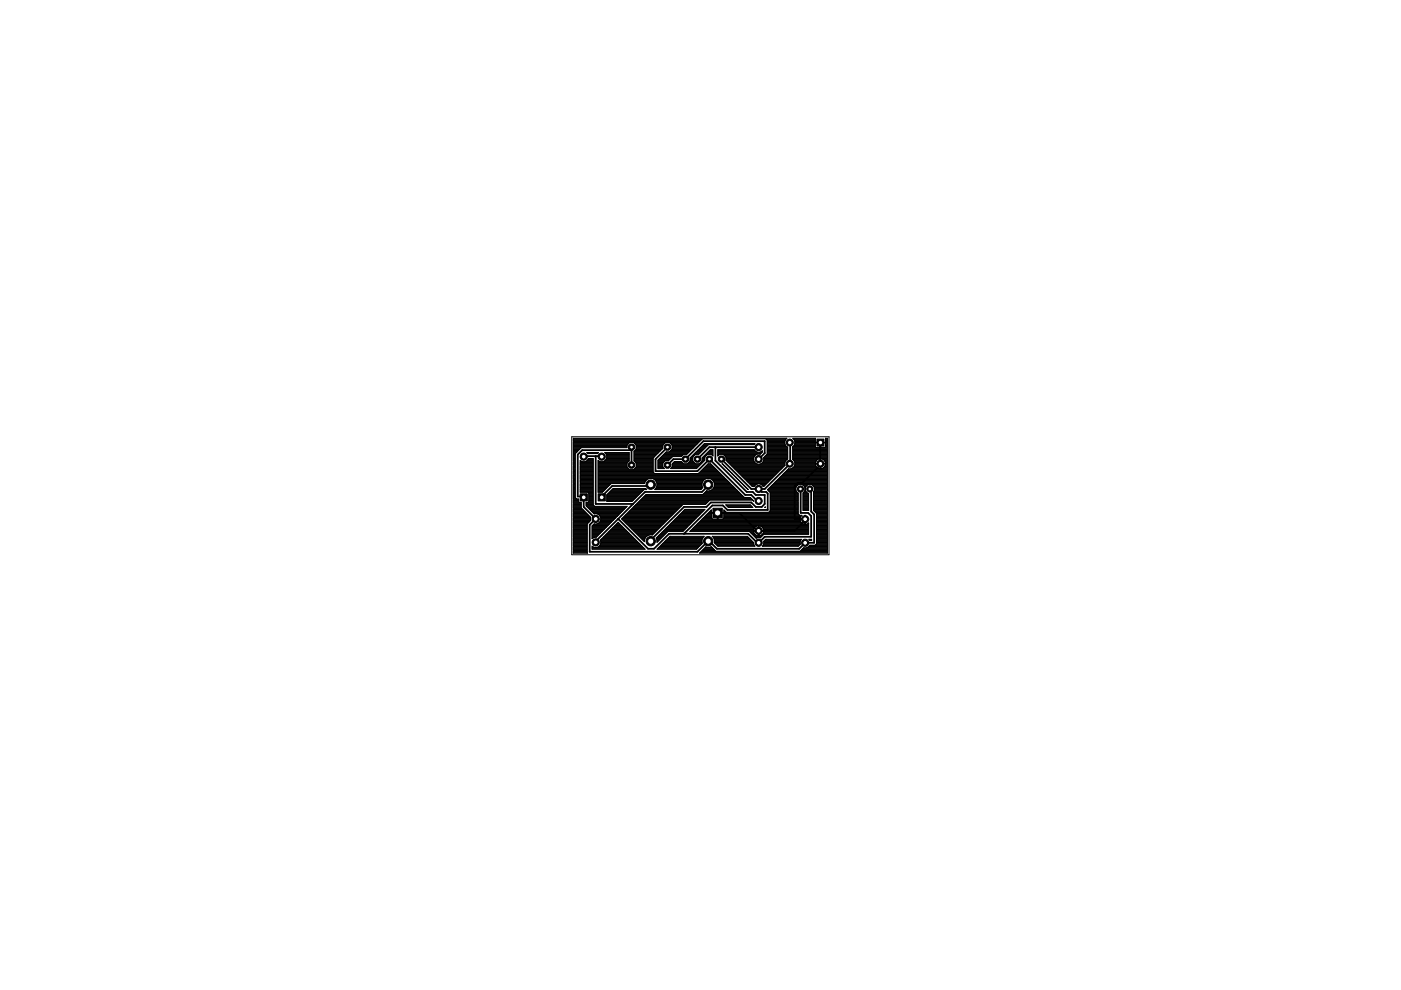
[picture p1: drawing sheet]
<svg xmlns="http://www.w3.org/2000/svg" width="297mm" height="210mm" viewBox="0 0 297 210" stroke-linecap="round" stroke-linejoin="round" font-family="sans-serif">
<g fill="none" stroke="#000" stroke-width=".38">
<path d="M123.8 96.8h3.8M126.3 96.7v10.1h7.9M133.9 95.4h-10.5l-.9 1v8.9h1.3v2.2l2.5 2.5-1.3 1.3v5.7h22.9l2.3-2.3 .2 .1 1.6 1.6h17.4l1.3-1.3h1.9v-6l-.6-.7v-4.7h-.3M133.9 94.8v3.8M141.5 94.8l-2.5 2.5v2.6h8.9l2.5-2.6 7.6 7.6h1.3l1.2 1.3h.3M151.7 94.8v2.9l6.6 6.6h1.3l.6 .6h1.9v1.9l-.6 .7h-1.3l-.9-1h-8.6l-.9 1h-4.8l-7 6.9v.3M160.8 97.3h.1M160.8 94.8h-10.4l-2.5 2.5M160.9 97.3l1.2-1.2v-2.6h-13l-3.8 3.8h-2.5l-1.3 1.3M167.4 93.8l.1 4.5-5.4 5.4h-2.8l-6.3-6.4M173.9 93.8v4.8l-3.8 3.8h-1l-.6 .6v7h2.2v.3l-2.2 2.2h-8l-3.8-3.7h-4.6M131.1 110l-4.8 4.8v.2"/>
<path d="M134.2 106.8l-3.1 3.2M138 102.8l-.3 .2h-7.9l-2.2 2.3v.2M150.2 102.8l-.1 .2-1.3 1.3h-12l-2.6 2.5M160.9 103.7l.6 .6h1l.3 .3v3.5h-8.6l-.9-.9h-2.3l-6 6M169.7 103.7l.1 5.1h1.5l.7 .6v4.4h-9.9l-1.2 1.3h-.4l-1.9-1.9h-16.8l-3.1 3.2h-1.3l-6.3-6.4"/>
</g>
<g fill="none" stroke="#000" stroke-width=".21">
<path d="M121.6 96.4h.4M121.6 98.3h.4M121.6 94.1h11.6M121.6 94.3h11.4M121.6 99.6h.4M121.6 93.8h26.5M121.6 95.9h.7M121.6 96.2h.4M121.6 98.4h.4M121.6 93h45.2M121.6 96.9h.4M121.6 95.8h.8"/>
<path d="M121.6 99.4h.4M121.6 97.2h.4M121.6 100h.4M121.6 99.9h.4M121.6 99.7h.4M121.6 99.5h.4M121.6 99.3h.4M121.6 99.1h.4M121.6 99h.4M121.6 98.9h.4M121.6 98.8h.4M121.6 98.7h.4"/>
<path d="M121.6 98.5h.4M121.6 98.2h.4M121.6 98h.4M121.6 97.9h.4M121.6 97.8h.4M121.6 97.7h.4M121.6 97.6h.4M121.6 97.5h.4M121.6 97.3h.4M121.6 97.1h.4M121.6 97h.4M121.6 96.7h.4"/>
<path d="M121.6 96.6h.4M121.6 96.5h.4M121.6 96.1h.4M121.6 96h.5M121.6 95.7h.9M121.6 95.5h1M121.6 95.4h1.1M121.6 95.3h1.3M121.6 95.2h1.4M121.6 95h1.5M121.6 94.8h11.3M121.6 94.7h11.3"/>
<path d="M121.6 94.6h11.3M121.6 94.4h11.3M121.6 94.2h11.5M121.6 94h11.7M121.6 93.7h26.6M121.6 93.6h26.7M121.6 93.5h26.9M121.6 93.4h27M121.6 93.2h27.1M121.6 93.1h27.2M123 98.3h2.8M123 99.6h2.8"/>
<path d="M123 98.4h2.8M123 99.4h2.8M123 100h2.8M123 99.9h2.8M123 99.7h2.8M123 99.5h2.8M123 99.3h2.8M123 99.1h2.8M123 99h2.8M123 98.9h2.8M123 98.8h2.8M123 98.7h2.8"/>
<path d="M123 98.5h2.8M123 98.2h2.8M123 98h2.8M123 97.9h2.8M123 97.8h.3M123 97.7h.1M123.2 94.9l-1.2 1.3v9.3l.3 .3h.4v.5l.2 .2h.3v1.2l2 2M124.2 97.8h1.6M124.4 95.9h2.5l-.2 .3h-2zM124.4 97.7h1.4M124.5 96h2.4M124.5 97.6h1.3"/>
<path d="M124.6 96.1h2.1M124.7 97.5h1.1M124.7 97.3h1.1M126.8 98.3h6.1M126.8 99.6h11.7M126.8 98.4h6.1M126.8 99.4h6.5M126.8 100h11.7M126.8 99.9h11.7M126.8 99.7h11.7M126.8 99.5h6.6M126.8 99.3h6.4"/>
<path d="M126.8 99.1h6.2M126.8 99h6.1M126.8 98.9h6.1M126.8 98.8h6.1M126.8 98.7h6.1M126.8 98.5h6.1M126.8 98.2h6.1M126.8 98h6.3M126.8 97.9h6.4M126.8 97.8h.3M126.8 97.7h.1M128 97.8h5.3"/>
<path d="M128.2 97.7h5.2M128.3 96h5.1M128.4 97.6h5M128.4 96.1h5M128.5 97.5h4.9M128.5 96.2h4.9M128.5 97.3h4.9M128.5 96.4h4.9M128.6 97.2h4.8M128.6 96.5h4.8M128.6 97.1h4.8M128.7 96.6a1.09 1.09 0 0 1-.6 1.2 1.09 1.09 0 0 1-1.3-.2v6.8h.9l1.9-1.9"/>
<path d="M128.7 96.6l-.5-.7h5.2v1.8l-.5 .5v.8M128.7 96.9h4.7M128.7 97h4.7M128.7 96.7h4.7M128.7 96.6h4.7M132.9 99l.6 .6M133.5 93.8l-.6 .6v.5h-11.3M134.3 93.8l.6 .6v.8l-.5 .5v2l.5 .5v.8M134.4 99.5h4.1M134.4 96.4h4.8M134.4 95.9h5.3M134.4 96.2h4.9"/>
<path d="M134.4 96.9h4.3M134.4 95.8h5.4M134.4 97.2h4.1M134.4 97.7h4.1M134.4 97.6h4.1M134.4 97.5h4.1M134.4 97.3h4.1M134.4 97.1h4.1M134.4 97h4.2M134.4 96.7h4.5M134.4 96.6h4.6M134.4 96.5h4.7"/>
<path d="M134.4 96.1h5.1M134.4 96h5.2M134.5 95.7h5.5M134.5 94h6.5M134.5 97.8h4M134.5 99.4h4M134.6 94.1h6.2M134.6 95.5h5.5M134.6 97.9h3.9M134.7 99.3h3.8M134.7 95.4h5.5M134.7 94.2h6"/>
<path d="M134.7 98h3.8M134.8 99.1h3.7M134.8 94.3h5.8M134.8 95.3h5.5M134.9 98.2h3.6M134.9 98.3h3.6M134.9 99l-.6 .6M134.9 94.9h5.6M134.9 98.4h3.6M134.9 99h3.6M134.9 98.9h3.6M134.9 98.8h3.6"/>
<path d="M134.9 98.7h3.6M134.9 98.5h3.6M134.9 95.2h5.5M134.9 95h5.6M134.9 94.8h5.6M134.9 94.7h5.6M134.9 94.6h5.6M134.9 94.4h5.6M138.8 96.8l-.3 .3v3M139.5 97.6v1.8h1.4l-.4-.4M139.5 98.3h1M139.5 98.4h1"/>
<path d="M139.5 99.3h1.3M139.5 99.1h1.2M139.5 99h1M139.5 98.9h1M139.5 98.8h1M139.5 98.7h1M139.5 98.5h1M139.5 98.2h1.1M139.5 98h1.2M139.5 97.9h1.3M139.5 97.8h1.4M139.5 97.7h1.5"/>
<path d="M139.5 97.6h2.3M139.6 97.5h2.3M139.7 97.3h2.4M139.8 97.2h2.4M140 97.1h2.3M140.1 97h2.3M140.3 96.7h4.2M140.5 96.6h4.2M140.5 95.1l-1.7 1.7M140.6 96.5h4.2M140.8 96.2h4.9M140.9 96.1h4.9"/>
<path d="M141.1 96h4.8M141.1 93.8l-.6 .6v.7M141.2 95.9h4.8M141.9 93.8l.6 .6v.8l-.6 .6M142.1 94h5.9M142.1 95.7h4.2M142.2 94.1h5.6M142.2 95.5h4.2M142.3 99.3h5.4M142.3 95.4h4.2M142.3 94.2h5.4M142.4 99.1h5.5"/>
<path d="M142.4 94.3h5.2M142.5 95.3h4.1M142.5 94.9h4.5M142.5 98.4h6.1M142.5 99h5.5M142.5 98.9h5.6M142.5 98.8h5.7M142.5 98.7h5.9M142.5 98.5h6M142.5 95.2h4.3M142.5 95h4.4M142.5 94.8h4.6"/>
<path d="M142.5 94.7h4.8M142.5 94.6h4.9M142.5 94.4h5M142.6 98.3h6.1M142.6 96.8l-.8 .8h-.7l-.6 .6v.8M142.7 98.2h2.1M142.8 98h1.9M142.9 97.9h1.6M144.9 98.3l-.5-.4h-1.4l-.5 .5v.6M144.9 96.4l-.5 .4-4.2 .1M145.9 98.2h1.4M146 98h1.2"/>
<path d="M146.1 97.9h1M146.2 95.8h-4.9l-1.8 1.8M146.3 97.8h.6M146.3 97.1v.6l-.6 .6M146.3 97.2h.6M146.3 97.7h.6M146.3 97.6h.6M146.3 97.5h.6M146.3 97.3h.6M146.3 97.1h.6M146.4 97h.5M146.6 96.9h.4"/>
<path d="M146.7 96.7h.4M146.8 96.6h.4M146.9 96.9v.8l.5 .6M146.9 96.5h.4M147.2 96.2h1M147.3 96.1h1M147.4 96h1.1M147.4 96.4l-.5 .5M147.5 95.9h1.1M147.6 95.8h1.1M147.8 95.7h1M147.9 95.5h1"/>
<path d="M148 95.4h1.1M148.1 95.3h1.1M148.3 95.2h1M148.4 95h1M148.4 98.2h.4M148.5 94.9h1M148.5 100h3.8M148.5 98h.4M148.6 99.9h3.6M148.6 94.8h1.1M148.7 97.9h.4M148.7 94.7h1.1"/>
<path d="M148.7 99.7h3.4M148.8 97.8h.4M148.8 94.6h1.1M148.9 97.1v.6l-.6 .6M148.9 99.6h3.1M148.9 97.2h.5M148.9 97.7h.4M148.9 97.6h.5M148.9 97.5h.5M148.9 97.3h.5M148.9 97.1h.5M148.9 93l-3.3 3.4h-4.9"/>
<path d="M149 99.5h2.8M149 97h.4M149 94.4h1M149.1 96.9h.4M149.1 99.4h2.6M149.2 94.2h10.7M149.2 99.3h2.4M149.2 96.7h.4M149.3 94.1h10.8l-.2 .1M149.3 96.6h.4M149.4 94.1l-3.1 3M149.4 99.1h2.1"/>
<path d="M149.4 96.9v.7M149.4 97.6l-1.7 1.8h-5.5l.3-.4M149.5 99h1.8M149.5 96.5h.4M149.6 96.4h1.6M149.6 98.9h1.6M149.7 96.2h1.5M149.7 98.8h1.4M149.8 98.7h1.2M149.8 96.1h1.4M149.9 98.5h1M149.9 96h1.3"/>
<path d="M150 96.4l-.6 .5M150.1 95.9h1.1M150.1 98.4h.6M150.2 95.8h1M150.2 94.3l-2.1 2.1h-1.1M150.3 95.7h.9M150.4 95.5h.8M150.5 95.4h.7M150.8 96.4l.4 .3v-1.4h-.6l-1.7 1.8M151 96.5h.2M151.1 96.6h.1M152.2 96.4h8.2"/>
<path d="M152.2 95.9h9.4M152.2 96.2h9M152.2 95.8h8.1M152.2 96.6h.1M152.2 96.5h.2M152.2 96.1h9.2M152.2 96h9.3M152.2 95.7h8M152.2 95.5h7.8M152.2 95.4h7.7M153.1 98.3l5.6 5.5zM153.2 98.4h.1"/>
<path d="M153.3 98.5h.1M153.4 96.4l.5 .5M153.4 98.7h.1M153.5 96.5h6.7M153.5 98.8h.1M153.6 96.6h6.5M153.6 98.9h.2M153.7 96.7h6.2M153.8 99h.1M153.9 96.9h6M153.9 99.1h.1M153.9 97.6l5.6 5.6h.4a1.18 1.18 0 0 1 2 0l4.5-4.5"/>
<path d="M153.9 96.9v.7M153.9 97.2h5.9M153.9 97.6h5.9M153.9 97.5h5.9M153.9 97.3h5.9M153.9 97.1h5.9M153.9 97h5.9M154 99.3h.1M154 97.7h5.8M154.1 99.4h.1M154.2 97.8h5.7M154.3 99.5h.1"/>
<path d="M154.3 97.9h5.6M154.4 99.6h.1M154.4 98h5.6M154.5 99.7h.1M154.5 98.2h5.7M154.6 98.3h5.7M154.6 99.9h.1M154.7 100h.2M154.7 98.4h11.7M154.9 98.5h11.5M155 98.7h11.4M155.1 98.8h11.2"/>
<path d="M155.2 98.9h11M155.4 99h10.7M155.5 99.1h10.4M155.6 99.3h10.2M155.7 99.4h10M155.8 99.5h9.8M156 99.6h9.5M156.1 99.7h9.3M156.2 99.9h9M156.3 100h8.8M159.9 95.4l-7.7-.1v1.4l.3-.3M159.9 94.2l-10.8 .1"/>
<path d="M159.9 96.7l-.1 .4 .1 .9M159.9 95.4l.7 .5M159.9 98l.7 .4M160.6 96.3l-.7 .4M161.4 95.8h.2M161.4 98.3h5M161.5 98.2h4.9M161.5 95.7h.1M161.6 95.9v-.3l-.5 .3M161.6 95.9l-.5 .4M161.7 98h4.7M161.8 98l-.7 .4"/>
<path d="M161.8 97.9h4.7M161.8 97.8h4.7M161.9 97.7h4.7M161.9 97.6h4.8M161.9 97.1h5.1M161.9 97.6l-.1 .4M161.9 97.2h5.1M161.9 97.5h4.9M161.9 97.3h5.1M162 97h5M162.1 96.9h4.9M162.2 96.7h4.8"/>
<path d="M162.3 93l.4 .3M162.3 96.6h4.7M162.5 96.5h4.5M162.5 93.1h4.1M162.6 96.4h4.4M162.6 93.2h3.9M162.7 94.1h3.7M162.7 94.3h3.8M162.7 93.8h3.7M162.7 94.9h4.3M162.7 95.9h4.3M162.7 96.2h4.3"/>
<path d="M162.7 93.3v3l-.8 .7v.6M162.7 95.8h4.3M162.7 96.1h4.3M162.7 96h4.3M162.7 95.7h4.3M162.7 95.5h4.3M162.7 95.4h4.3M162.7 95.3h4.3M162.7 95.2h4.3M162.7 95h4.3M162.7 94.8h4.3M162.7 94.7h4.1"/>
<path d="M162.7 94.6h4M162.7 94.4h3.8M162.7 94.2h3.8M162.7 94h3.7M162.7 93.7h3.7M162.7 93.6h3.7M162.7 93.5h3.7M162.7 93.4h3.8M166.4 93.6l.1 .8M166.4 98.5v.2M166.5 93.2l.3-.3h-45.2v24.4h3l-.1-.1M166.5 93.2l-.1 .4"/>
<path d="M166.5 97.7l-.1 .8M166.5 94.4l.5 .4M166.6 100h8.8M166.7 99.9h8.7M166.8 99.7h8.6M166.9 99.6h8.5M167 94.8v2.5l-.5 .4M167.1 99.5h8.3M167.2 99.4h6.6M167.2 99.4l-4.5 4.4M167.2 99.4h.1M168 99.3h5.4"/>
<path d="M168.1 96.4h7.3M168.1 94.9h7.3M168.1 95.9h7.3M168.1 96.2h7.3M168.1 96.9h7.3M168.1 95.8h7.3M168.1 97.4l.3 .3 .1 .8M168.1 97.4h.1M168.1 94.7v2.7M168.1 94.7v.1M168.1 97.2h7.3M168.1 97.3h5.4"/>
<path d="M168.1 97.1h7.3M168.1 97h7.3M168.1 96.7h7.3M168.1 96.6h7.3M168.1 96.5h7.3M168.1 96.1h7.3M168.1 96h7.3M168.1 95.7h7.3M168.1 95.5h7.3M168.1 95.4h7.3M168.1 95.3h7.3M168.1 95.2h7.3"/>
<path d="M168.1 95h7.3M168.1 94.8h4.9M168.1 97.5h5.2M168.1 94.7h4.8M168.1 93h4.8M168.2 99.1h5M168.2 97.6h5M168.3 94.6h4.6M168.3 99h4.8M168.3 93.1h4.6M168.4 97.7h4.7M168.4 94.4h4.5"/>
<path d="M168.4 98.9l-.7 .5M168.4 93.2l.1 .4M168.4 98.9h4.6M168.4 93.2h4.5M168.4 94.3h4.5M168.4 97.8h4.6M168.4 93.4h4.5M168.4 98.8h4.6M168.5 97.9h4.5M168.5 94.2h4.4M168.5 98.7h4.4M168.5 93.5h4.4"/>
<path d="M168.5 98h4.4M168.5 98.3h5.4M168.5 94.1h4.4M168.5 93.8h5.4M168.5 98.4h6.9M168.5 98.5l-.1 .4M168.5 93.6l-.1 .8-.3 .3M168.5 98.5h4.4M168.5 98.2h4.4M168.5 94h4.4M168.5 93.7h4.4M168.5 93.6h4.4"/>
<path d="M172.9 98.2a1.08 1.08 0 0 1 1-1v2.2M172.9 98.2h2.1M172.9 98.2v.1M172.9 92.9v.8h1v1.2M172.9 98.4l.1 .5M172.9 92.9h-4.8l.3 .3M172.9 92.9h.1M173 98.9l.1 .1M173.1 99l.1 .1M173.2 94.9l-.3-.2v-.8h2.1v.8l-.2 .2M173.2 99.1l.8 .3M173.9 94.1h.1"/>
<path d="M173.9 94.3h.1M173.9 99.3h.1M173.9 99.1h.1M173.9 99h.1M173.9 98.9h.1M173.9 98.8h.1M173.9 98.7h.1M173.9 98.5h.1M173.9 98.2h.1M173.9 98h.1M173.9 97.9h.1M173.9 97.8h.1"/>
<path d="M173.9 97.7h.1M173.9 97.6h.1M173.9 97.5h.1M173.9 97.3h.1M173.9 94.8h.1M173.9 94.7h.1M173.9 94.6h.1M173.9 94.4h.1M173.9 94.2h.1M173.9 94h.1M174 98.3h1.4M174 93.8h1.4"/>
<path d="M174 97.2v2.2M174 99.4h.1M174 97.2l.1 .1M174 97.2l.4 .1M174.2 99.4h1.2M174.4 97.3l.4 .3 .2 .5M174.4 97.3h1M174.5 99.3h.9M174.6 97.5h.8M174.6 99.1l-.6 .3M174.7 99.1h.7M174.7 97.6h.7"/>
<path d="M174.8 99l-.2 .1M174.8 99h.6M174.8 97.7h.6M174.9 98.9h.5M174.9 98.9l-.1 .1M174.9 97.8h.5M174.9 98.8h.5M174.9 94.8h.5M175 97.9h.4M175 98.7h.4M175 92.9h.4v24.4h-27.1l1.3-1.3 .8 .1 .4-.2 1 1h17.9l.7-.8 .5 .1 .4-.2M175 92.9h.1"/>
<path d="M175 92.9v.1M175 98.1v.1M175 98.5h.4M175 98h.4M175 94.7h.4M175 94.1h.4M175 94.3h.4M175 93h.4M175 93v.7h-1v1.2M175 98.4l-.1 .5M175 98.4h.1M175 98.2v.1"/>
<path d="M175 98.2h.4M175 94.6h.4M175 94.4h.4M175 94.2h.4M175 94h.4M175 93.7h.4M175 93.6h.4M175 93.5h.4M175 93.4h.4M175 93.2h.4M175 93.1h.4M121.6 103.6h.4"/>
<path d="M121.6 106h1.1M121.6 107h1.6M121.6 113.5h2.9M121.6 104.1h.4M121.6 101.4h.4M121.6 102.5h.4M121.6 102.6h.4M121.6 113.7h2.9M121.6 102.7h.4M121.6 109.2h3.2M121.6 110.2h3.6M121.6 111.2h2.9"/>
<path d="M121.6 113.3h2.9M121.6 108.6h2.6M121.6 110.1h3.6M121.6 112.6h2.9M121.6 112.5h2.9M121.6 107.3h1.6M121.6 117.2h2.9M121.6 117.1h2.9M121.6 116.9h2.9M121.6 116.8h2.9M121.6 116.7h2.9M121.6 116.6h2.9"/>
<path d="M121.6 116.5h2.9M121.6 116.4h2.9M121.6 116.2h2.9M121.6 116.1h2.9M121.6 116h2.9M121.6 115.9h2.9M121.6 115.7h2.9M121.6 115.6h2.9M121.6 115.5h2.9M121.6 115.4h2.9M121.6 115.3h2.9M121.6 115.1h2.9"/>
<path d="M121.6 115h2.9M121.6 114.9h2.9M121.6 114.8h2.9M121.6 114.7h2.9M121.6 114.6h2.9M121.6 114.4h2.9M121.6 114.3h2.9M121.6 114.2h2.9M121.6 114.1h2.9M121.6 113.9h2.9M121.6 113.8h2.9M121.6 113.6h2.9"/>
<path d="M121.6 113.2h2.9M121.6 113.1h2.9M121.6 113h2.9M121.6 112.9h2.9M121.6 112.7h2.9M121.6 112.4h2.9M121.6 112.3h2.9M121.6 112.1h2.9M121.6 112h2.9M121.6 111.9h2.9M121.6 111.8h2.9M121.6 111.7h2.9"/>
<path d="M121.6 111.5h2.9M121.6 111.4h2.9M121.6 111.3h2.9M121.6 111.1h2.9M121.6 110.9h3.1M121.6 110.8h3.2M121.6 110.7h3.3M121.6 110.6h3.4M121.6 110.4h3.5M121.6 110.3h3.6M121.6 110h3.6M121.6 109.9h3.6"/>
<path d="M121.6 109.7h3.6M121.6 109.6h3.6M121.6 109.5h3.4M121.6 109.4h3.3M121.6 109.1h3.1M121.6 109h2.9M121.6 108.9h2.8M121.6 108.8h2.7M121.6 108.5h2.5M121.6 108.4h2.4M121.6 108.3h2.2M121.6 108.2h2.1"/>
<path d="M121.6 108h2M121.6 107.9h1.9M121.6 107.8h1.7M121.6 107.7h1.6M121.6 107.6h1.6M121.6 107.4h1.6M121.6 107.2h1.6M121.6 107.1h1.6M121.6 106.8h1.6M121.6 106.7h1.6M121.6 106.6h1.6M121.6 106.5h1.2"/>
<path d="M121.6 106.4h1.1M121.6 106.2h1.1M121.6 106.1h1.1M121.6 105.9h1.1M121.6 105.7h.7M121.6 105.6h.5M121.6 105.5h.4M121.6 105.4h.4M121.6 105.3h.4M121.6 105.2h.4M121.6 105h.4M121.6 104.9h.4"/>
<path d="M121.6 104.8h.4M121.6 104.7h.4M121.6 104.6h.4M121.6 104.4h.4M121.6 104.3h.4M121.6 104.2h.4M121.6 103.9h.4M121.6 103.8h.4M121.6 103.7h.4M121.6 103.5h.4M121.6 103.4h.4M121.6 103.2h.4"/>
<path d="M121.6 103.1h.4M121.6 103h.4M121.6 102.9h.4M121.6 102.4h.4M121.6 102.3h.4M121.6 102.2h.4M121.6 102h.4M121.6 101.9h.4M121.6 101.8h.4M121.6 101.7h.4M121.6 101.5h.4M121.6 101.3h.4"/>
<path d="M121.6 101.2h.4M121.6 101.1h.4M121.6 100.9h.4M121.6 100.8h.4M121.6 100.7h.4M121.6 100.6h.4M121.6 100.5h.4M121.6 100.3h.4M121.6 100.2h.4M121.6 100.1h.4M123 103.6h2.8M123 104.1h2.8"/>
<path d="M123 101.4h2.8M123 102.5h2.8M123 102.6h2.8M123 102.7h2.8M123 104.3h2.8M123 104.2h2.8M123 103.9h2.8M123 103.8h2.8M123 103.7h2.8M123 103.5h2.8M123 103.4h2.8M123 103.2h2.8"/>
<path d="M123 103.1h2.8M123 103h2.8M123 102.9h2.8M123 102.4h2.8M123 102.3h2.8M123 102.2h2.8M123 102h2.8M123 101.9h2.8M123 101.8h2.8M123 101.7h2.8M123 101.5h2.8M123 101.3h2.8"/>
<path d="M123 101.2h2.8M123 101.1h2.8M123 100.9h2.8M123 100.8h2.8M123 100.7h2.8M123 100.6h2.8M123 100.5h2.8M123 100.3h2.8M123 100.2h2.8M123 100.1h2.8M124.3 107h1.5M124.3 107.2h1.6"/>
<path d="M124.3 107.1h1.5M124.3 106.8h1.5M124.3 106.7h1.5M124.3 106.6h1.5M124.3 107.3l8.7 .1-6.6 6.5-.9 .3v-2.7M124.5 107.4h8.4M124.5 111.1v6.1M124.6 107.6h8.2M124.7 107.7h8M124.7 106.5h1.1M124.7 104.4h1.1M124.8 107.8h7.7"/>
<path d="M124.8 104.6h1M124.8 106h1M124.8 104.6l-.1-.2h-1.7v-6.8a1.02 1.02 0 0 0 1.8-.4h1v9.9M124.8 104.6v1.7l-.1 .2h-.4v.8l1.7 1.7a1.1 1.1 0 0 1 1.3 .6 1.1 1.1 0 0 1-.4 1.3M124.8 106.4h1M124.8 106.2h1M124.8 106.1h1M124.8 105.9h1M124.8 105.7h1M124.8 105.6h1M124.8 105.5h1M124.8 105.4h1"/>
<path d="M124.8 105.3h1M124.8 105.2h1M124.8 105h1M124.8 104.9h1M124.8 104.8h1M124.8 104.7h1M124.9 107.9h7.5M125.1 108h7.2M125.2 108.2h7M125.2 109.7v.6l-.7 .8M125.3 108.3h6.8M125.4 108.4h6.5"/>
<path d="M125.5 113.5h1.4M125.5 113.7h1.1M125.5 113.3h1.5M125.5 112.6h2.2M125.5 112.5h2.3M125.5 116.4h11.2M125.5 116.2h11M125.5 116.1h10.9M125.5 116h.3M125.5 115.9h.1M125.5 114.2h.1M125.5 114.1h.3"/>
<path d="M125.5 113.9h.5M125.5 113.8h1M125.5 113.6h1.2M125.5 113.2h1.6M125.5 113.1h1.7M125.5 113h1.9M125.5 112.9h2M125.5 112.7h2.1M125.5 112.4h2.5M125.5 112.3h2.6M125.5 112.1h2.7M125.5 112h2.8"/>
<path d="M125.5 111.9h2.9M125.5 111.8h3.1M125.5 111.7h3.2M125.5 111.5h3.3M125.5 108.5h6.3M125.6 111.4h3.3M125.7 108.6h6M125.8 111.3h3.2M125.8 107.1l.3 .3M125.8 108.8h5.8M125.9 111.2h3.3M125.9 108.9h5.5"/>
<path d="M126.6 111.1h2.7M126.7 109h4.6M126.7 116h9.6M126.8 103.6h1.7M126.8 104.1h1.2M126.8 101.4h27M126.8 102.5h9.8M126.8 102.6h2.7M126.8 102.7h2.5M126.8 104.3h1M126.8 104.2h1.1M126.8 103.9h1.3"/>
<path d="M126.8 103.8h1.5M126.8 103.7h1.6M126.8 103.5h1.8M126.8 103.4h1.9M126.8 103.2h2.1M126.8 103.1h2.2M126.8 103h2.3M126.8 102.9h2.4M126.8 102.4h9.9M126.8 102.3h9.9M126.8 102.2h10M126.8 102h10"/>
<path d="M126.8 101.9h10.1M126.8 101.8h10.3M126.8 101.7h10.4M126.8 101.5h10.6M126.8 101.3h26.8M126.8 101.2h26.7M126.8 101.1h26.6M126.8 100.9h26.5M126.8 100.8h26.4M126.8 100.7h26.2M126.8 100.6h26.1M126.8 100.5h26"/>
<path d="M126.8 100.3h11.9M126.8 100.2h11.8M126.8 100.1h11.7M126.9 110.9l-.4 .2h-.5l-.5 .4M126.9 110.9h2.5M126.9 109.1h4.3M127 115.9h9.2M127 110.8h2.5M127.1 109.2h4M127.1 115.7h9M127.1 110.7h2.5M127.2 109.4h3.8"/>
<path d="M127.2 115.6h8.7M127.2 110.6h2.6M127.3 109.5h3.5M127.3 115.5h8.5M127.3 114.5l3.8-3.8 5.7 5.8h-11.3v-.7a1.09 1.09 0 0 0 1.3 .2 1.09 1.09 0 0 0 .6-1.2M127.3 114.5l.1 .3M127.3 114.6h7.6M127.3 110.4h2.6M127.3 109.6h3.4M127.3 115.4h8.4M127.3 114.7h7.7M127.3 110.3h2.7"/>
<path d="M127.4 115.3h8.2M127.4 109.7h3.2M127.4 110.2h2.7M127.4 110.1h2.8M127.4 115.1h8.1M127.4 115h7.9M127.4 114.9h7.8M127.4 114.8h7.7M127.4 114.4h7.3M127.4 110h3M127.4 109.9h3.1M127.5 114.3h7.1"/>
<path d="M127.6 114.2h6.9M127.7 114.1h6.7M127.9 113.9h6.4M128 113.8h6.1M128.1 113.7h5.9M128.2 113.6h5.7M128.3 113.5h5.5M128.5 113.3h5.1M128.6 113.2h4.9M128.7 106h5.6M128.7 106.2h5.4M128.7 106.1h5.5"/>
<path d="M128.7 105.9h5.8M128.7 105.7h5.9M128.7 105.6h6M128.7 105.5h6.1M128.7 105.4h6.2M128.7 105.3h6.4M128.7 105.2h6.5M128.7 105h6.6M128.7 104.9h6.7M128.7 113.1h4.7M128.8 104.8h6.8M128.8 113h4.5"/>
<path d="M128.9 104.7h6.8M128.9 112.9h4.3M129 104.6h6.8M129.1 112.7h4M129.1 104.4h6.8M129.2 112.6h3.7M129.2 104.3h6.8M129.3 112.5h3.5M129.4 104.2h6.7M129.4 112.4h3.3M129.5 104.1h6.8M129.5 112.3h3.1"/>
<path d="M129.6 103.9h6.8M129.7 112.1h2.7M129.7 103.8h6.8M129.8 112h2.5M129.9 103.7h7.1M129.9 111.9h2.3M130 103.6h6.9M130 103.6l-1.3 1.3M130 111.8h2.1M130.2 111.7h1.8M130.3 111.5h1.5M130.4 111.4h1.3"/>
<path d="M130.5 111.3h1.1M130.5 109.8h.1M130.6 111.2h.9M130.7 111.1h.7M130.9 110.9h.3M131 110.8h.1M131.8 110h10M131.9 110.1h9.8M132 109.9h9.9M132 110.2h9.5M132.1 109.7h9.9M132.1 110.3h9.3"/>
<path d="M132.2 109.6h9.9M132.2 110.4h9.1M132.3 109.5h10M132.4 110.6h8.8M132.4 109.4h10M132.5 110.7h8.6M132.6 109.2h9.9M132.6 110.8h8.3M132.7 109.1h9.9M132.7 110.9h8.1M132.8 109h9.9M132.8 111.1h7.9"/>
<path d="M132.9 108.9h10M132.9 111.2h7.7M133 108.8h10M133.1 111.3h7.4M133.2 108.6h9.9M133.2 111.4h7.1M133.3 108.5h9.9M133.3 111.5h6.9M133.4 108.4h9.9M133.4 111.7h6.7M133.5 108.3h10M133.6 111.8h6.4"/>
<path d="M133.6 108.2h10M133.7 111.9h6.1M133.8 108h9.9M133.8 112h5.9M133.9 107.9h9.9M133.9 112.1h5.7M134 107.8h10M134 112.3h5.5M134.1 107.7h10M134.2 112.4h5.2M134.2 107.6h10M134.3 112.5h5"/>
<path d="M134.4 107.4h9.9M134.4 112.6h4.7M134.5 112.7h4.5M134.6 107.2h9.9M134.6 112.9h4.3M134.7 107.1h10M134.7 107.1l-2.9 2.9 4.8 4.9 .2-.9M134.7 107.1h.1M134.8 113h4M134.9 113.1h3.7M135 106.8h14.7M135 113.2h3.5"/>
<path d="M135.1 106.7h14.7M135.1 113.3h3.3M135.2 106.6h14.7M135.2 113.5h2.4M135.3 106.5h14.7M135.4 113.6h1.9M135.4 106.4h14.8M135.5 113.7h1.6M135.6 106.2h14.7M135.6 113.8h1.4M135.7 106.1h14.7M135.7 113.9h1.2"/>
<path d="M135.8 106h23.8M135.8 114.1h1M135.9 105.9h23.6M136 114.2h.8M136.1 105.7h23.3M136.1 114.3h.6M136.2 105.6h23M136.2 114.4h.5M136.2 104.1h.1M136.2 104.1l-2.2 2.2h-5.3v-1.4M136.3 105.5h22.8M136.3 114.6h.3"/>
<path d="M136.4 105.4h21.3M136.4 114.7h.2M136.5 105.3h21.1M136.6 114.8h.1M136.6 102.5h.1M136.7 105.2h20.8M136.8 105h20.6M136.9 103.6l.2 .2h-.6l-.3 .3M136.9 104.9h20.3M137.7 101.4l-.9 .6-.2 .5M138.2 101.4l.5 .2 .6 .9M138.5 100.1l.3 .3h9.3l2.1-2.1h.5l7.1 7.2h1.3l.7 .8-.3-.3"/>
<path d="M138.5 101.5h11.1M138.7 101.7h10.7M138.9 101.8h10.3M138.9 103.7h9.8M139 101.9h10.1M139 103.6h9.8M139.1 103.5h9.8M139.1 102h9.9M139.1 114.1l6.1-6.1h4.3l-4.7 4.7h-3.2l-2.3 2.3zM139.1 114.1h1.1M139.1 103.4h9.9M139.1 102.2h9.9"/>
<path d="M139.2 114.2h.9M139.2 102.3h9.7M139.2 103.2h9.7M139.2 114.3h.8M139.3 103.1h9.6M139.3 102.4h9.6M139.3 114.4h.6M139.3 113.9h1M139.3 102.5v.5l-.5 .8h9.8l.4-.4-.2-.9M139.3 116.5l2.7-2.8h7.3a1.23 1.23 0 0 0-.4 1.5l-1.2 1.3zM139.3 102.5h9.5M139.3 102.6h9.5"/>
<path d="M139.3 102.7h9.5M139.3 114.9h.1M139.3 114.8h.2M139.3 114.7h.3M139.3 114.6h.4M139.3 103h9.5M139.3 102.9h9.5M139.4 116.4h8.4M139.4 113.8h1.1M139.5 113.7h1.1M139.5 116.2h8.4M139.6 116.1h8.4"/>
<path d="M139.6 113.6h1.1M139.8 113.5h1M139.8 116h8.3M139.9 113.3h1M139.9 115.9h8.4M140 113.2h1.1M140 115.7h8.4M140.1 115.6h8.4M140.1 113.1h1.1M140.3 115.5h8.3M140.3 113h1M140.4 112.9h1"/>
<path d="M140.4 115.4h8.3M140.5 115.3h8.3M140.5 112.7h1M140.6 112.6h4.2M140.6 115.1h8.3M140.7 112.5h4.3M140.7 115h8.1M140.8 114.9h8M140.8 112.4h4.3M141 114.8h7.8M141 112.3h4.2M141.1 112.1h4.2"/>
<path d="M141.1 114.7h7.7M141.2 114.6h7.6M141.2 112h4.2M141.3 114.4h7.5M141.3 111.9h4.3M141.5 114.3h7.4M141.5 111.8h4.2M141.6 111.7h4.2M141.6 114.2h7.3M141.7 114.1h7.3M141.7 111.5h4.2M141.8 113.9h7.3"/>
<path d="M141.8 111.4h4.2M141.9 111.3h4.3M141.9 113.8h7.3M142 111.2h4.3M142.2 111.1h4.2M142.3 110.9h4.2M142.4 110.8h4.2M142.5 110.7h4.3M142.6 110.6h4.3M142.8 110.4h4.2M142.9 110.3h4.2M143 110.2h4.3"/>
<path d="M143.1 110.1h4.3M143.3 110h4.2M143.4 109.9h4.2M143.5 109.7h4.2M143.6 109.6h4.2M143.7 109.5h4.3M143.8 109.4h4.3M144 109.2h4.2M144.1 109.1h4.2M144.2 109h4.3M144.3 108.9h4.3M144.4 107.3l-9.9 .1"/>
<path d="M144.5 108.8h4.2M144.6 108.6h4.2M144.7 108.5h4.2M144.8 107l-6.5 6.4a1.35 1.35 0 0 0-1.5 .6M144.8 108.4h4.3M144.9 108.3h4.3M145.1 108.2h4.2M145.2 108h4.2M146.3 112.6h25.1M146.4 112.5h25M146.6 112.4h13.2M146.7 112.3h13.1"/>
<path d="M146.8 112.1h13.1M146.9 112h13M147 111.9h13M147.2 111.8h12.9M147.3 111.7h13M147.4 111.5h13.1M147.5 111.4h23.9M147.6 111.3h23.8M147.8 111.2h23.6M147.9 111.1h22.3M148 110.9h22M148.1 110.8h21.8"/>
<path d="M148.1 100.3h4.6M148.3 110.7h21.5M148.3 100.2h4.2M148.4 110.6h21.3M148.4 100.1h4M148.4 117.2h27M148.5 110.4h21.2M148.5 117.1h26.9M148.6 110.3h21.1M148.6 116.9h26.8M148.7 110.2h22.1v1l.6-.3v2.4h-9.8M148.8 116.8h2.9"/>
<path d="M148.8 110.1h21.8M148.9 116.7h2.7M149 110h1.9M149 116.6h2.5M149.1 109.9h1.7M149.1 104.8h8M149.1 116.5h2.3M149.2 104.7h7.8M149.2 109.7h1.6M149.2 116.4h2.1M149.3 104.6h7.6M149.3 109.6h1.5"/>
<path d="M149.4 116.2h1.7M149.4 109.5h1.4M149.4 104.4h7.4M149.5 116.1h1.5M149.5 104.3h7.2M149.6 109.4h1.2M149.6 116h.1M149.7 104.2h6.8M149.7 109.2h1.1M149.8 104.1h6.6M149.8 109.1h1M149.9 104.1l-.9 .7h-12l-2.3 2.3"/>
<path d="M149.9 101.4l-.5 .2-.6 .9M149.9 109h.9M150.1 108.9h.7M150.2 108.8h1.9M150.3 108.6l1.8 .1v1.4M150.4 101.4l.5 .2 .6 .9M150.4 108.5h.4M150.5 106l-.9 1h-14.7M150.5 108.4h.3M150.6 116h.3M150.6 108.3h.2M150.7 101.5h3.2"/>
<path d="M150.7 103.9h5.6M150.8 108.2h.1M150.8 108.7v-.6l-4.5 4.6h12.6l1.4 1.4 .9-.1 .7-.7M150.9 109.9l-.1-1.1h2.7v1.1M150.9 109.9l.2 .2M150.9 101.7h3.1M151 103.8h5.2M151.1 101.8h3M151.1 103.7h4.9M151.1 113.8h7.5M151.2 101.9h3M151.2 103.6h4.7"/>
<path d="M151.2 113.9h7.5M151.3 103.5h4.5M151.3 102h3.1M151.3 114.1h7.5M151.3 103.4h4.4M151.3 102.2h3.2M151.4 114.2h7.5M151.4 102.3h3.2M151.4 114.3h7.6M151.4 103.2h4.2M151.4 103.1h4M151.4 102.4h3.3"/>
<path d="M151.5 115h8.3M151.5 114.4h7.7M151.5 102.5a1.36 1.36 0 0 1-1.1 1.6M151.5 115v-.5l-.5-.8h7.4l1.4 1.3M151.5 102.5h3.3M151.5 102.6h3.5M151.5 115l.7 .8h7.9l-.3-.5M151.5 102.7h3.6M151.5 114.9h8.1M151.5 114.8h8M151.5 114.7h7.9M151.5 114.6h7.8"/>
<path d="M151.5 103h3.8M151.5 102.9h3.7M151.5 115.1h8.3M151.6 115.3h8.2M151.8 115.4h8M151.9 115.5h8M152 115.6h7.9M152.1 109.2h.1M152.1 110h.1M152.1 109.9h.1M152.1 109.7h.1M152.1 109.6h.1"/>
<path d="M152.1 109.5h.1M152.1 109.4h.1M152.1 109.1h.1M152.1 109h.1M152.1 108.9h.1M152.1 115.7h7.9M152.2 108.8h17M153.4 110h16.2M153.5 109.9l-.3 .2M153.5 109.9h16.2M153.5 109.2l16.5 .1M153.5 109.7h16.2"/>
<path d="M153.5 109.6h16.2M153.5 109.5h16.3M153.5 109.4h16.4M153.5 109.1h15.9M153.5 109h15.8M153.5 108.9h15.7M153.5 108.5h.4M153.5 108.4h.3M153.5 108.3h.1M153.5 108.2h.1M153.9 107h5.2l.5 .6h-5.2zM153.9 107.1h5.2"/>
<path d="M154 107.2h5.2M154.2 107.3h5.1M154.3 107.4h5.2M154.4 107.6h5.2M154.9 100.1h.1M155 100.2h.1M155.1 100.3h.1M155.2 100.5h.1M155.3 100.6h.1M155.4 100.7h.2M155.6 100.8h.1M155.7 100.9h.1"/>
<path d="M155.8 101.1h.1M155.9 101.2h.2M156.1 101.3h.1M156.2 101.4h.1M156.3 101.5h.1M156.4 101.7h.1M156.4 100.1h8.6M156.5 101.8h.2M156.6 100.2h8.3M156.7 101.9h.1M156.7 100.3h8M156.8 102h.1"/>
<path d="M156.8 100.5h7.8M156.9 102.2h.1M156.9 100.6h7.6M157 102.3h.1M157 100.7h7.4M157.1 102.4h.2M157.2 100.8h7.1M157.3 102.5h.1M157.3 100.9h6.8M157.4 102.6h.1M157.4 101.1h6.6M157.5 102.7h.1"/>
<path d="M157.5 101.2h6.4M157.6 102.9h.1M157.6 101.3h6.2M157.8 103h.1M157.8 101.4h5.9M157.9 103.1h.1M157.9 101.5h5.6M158 103.2h.1M158 101.7h5.4M158.1 103.4h.1M158.1 101.8h5.2M158.2 103.5h.1"/>
<path d="M158.2 101.9h5M158.3 103.6h.2M158.4 102h4.7M158.5 103.7h.1M158.5 102.2h4.4M158.6 102.3h4.2M158.7 102.4h4M158.9 102.5h3.7M158.9 112.7h.9M159 102.6h1.6M159.1 112.9h.7M159.1 102.7h1.2"/>
<path d="M159.2 113h.7M159.2 102.9h.9M159.3 113.1h.6M159.3 103h.7M159.4 113.2h.6M159.4 103.1h.5M159.6 113.3h.5M159.6 106.1h.1M159.7 113.5h.6M159.7 106.2h.1M159.8 112.5h.1M159.8 115v.3"/>
<path d="M159.8 112.6l.2 .7 .8 .3M159.8 113.6h.7M159.8 112.3v.2M159.9 112.1l-.1 .2M159.9 113.7h1.6M160 113.8h1.4M160.1 113.9h1.2M160.3 114.1h.2M160.4 111.5l-.5 .6M160.8 113.6h.1M160.8 111.5h.1M160.8 111.5h-.4"/>
<path d="M160.8 113.5h.1M160.8 113.3h.1M160.8 111.5v2.1M160.8 113.2h.1M160.8 113.1h.1M160.8 113h.1M160.8 112.9h.1M160.8 112.7h.1M160.8 112.4h.1M160.8 112.3h.1M160.8 112.1h.1M160.8 112h.1"/>
<path d="M160.8 111.9h.1M160.8 111.8h.1M160.8 111.7h.1M160.9 111.5v2.1M160.9 113.6h.1M160.9 111.5l.7 .2 .3 .4M160.9 111.5h.1M161.1 102.6h1.4M161.2 113.6h.4M161.2 111.5h10.2M161.4 113.5h.4M161.4 102.7h.9"/>
<path d="M161.5 111.7h9.9M161.6 102.9h.6M161.6 111.8h9.8M161.7 103h.4M161.7 115.7h7.6M161.7 113.2h9.7M161.7 111.9h9.7M161.8 115.6h7.6M161.8 113.1h9.6M161.8 112h9.6M161.8 103.1h.2M161.9 112.1v.2"/>
<path d="M161.9 115.5h7.6M161.9 113h9.5M161.9 112.1h9.5M161.9 114.8v.5M161.9 114.8l.4-.5h7.6l-.3 .6v.4M161.9 112.3v.2M161.9 115.4h7.8M161.9 114.8h7.8M161.9 112.9h9.5M161.9 112.3h9.5M161.9 112.7h9.5M161.9 112.4h9.5"/>
<path d="M161.9 112.5h.1M161.9 115.3l-.3 .5h7.6l.5-.4M161.9 115.3h7.7M161.9 115.1h7.7M161.9 115h7.7M161.9 114.9h7.7M162 112.6h-.1a1.08 1.08 0 0 1-1 1M162 114.7h7.7M162.2 114.6h7.6M162.2 107.6h.1M162.3 107.5l-.2 .1zM162.3 114.4h7.5"/>
<path d="M162.7 103.8l.6 .6M162.7 103.8h6M162.8 103.9h6M162.8 103.7h5.9M163 103.6h5.7M163 104.1h5.8M163.1 104.2h5.7M163.1 108.5h6.1M163.1 103.5h5.6M163.2 104.3h5.8M163.2 103.4h5.6M163.2 108.4h6"/>
<path d="M163.3 106h5.9M163.3 107h5.9M163.3 104.4v3.9l-.3 .3h-9l-.5-.5v.6M163.3 107.3h5.9M163.3 108.3h5.9M163.3 108.2h5.9M163.3 108h5.9M163.3 107.9h5.9M163.3 107.8h5.9M163.3 107.7h5.9M163.3 107.6h5.9M163.3 107.4h5.9"/>
<path d="M163.3 107.2h5.9M163.3 107.1h5.9M163.3 106.8h5.9M163.3 106.7h5.9M163.3 106.6h5.9M163.3 106.5h5.9M163.3 106.4h5.9M163.3 106.2h5.9M163.3 106.1h5.9M163.3 105.9h5.9M163.3 105.7h5.9M163.3 105.6h5.9"/>
<path d="M163.3 105.5h5.9M163.3 105.4h5.9M163.3 105.3h5.9M163.3 105.2h5.9M163.3 105h5.9M163.3 104.9h5.9M163.3 104.8h5.9M163.3 104.7h5.9M163.3 104.6h5.9M163.3 104.4h5.8M163.3 103.2h5.5M163.4 103.1h5.5"/>
<path d="M163.6 103h5.4M163.7 102.9h5.4M163.8 102.7h5.6M163.9 102.6h11.5M164 102.5h11.4M164.2 102.4h11.2M164.3 102.3h11.1M164.4 102.2h11M164.5 102h10.9M164.7 101.9h10.7M164.8 101.8h10.6M164.9 101.7h10.5"/>
<path d="M165 101.5h10.4M165.1 101.4h10.3M165.2 101.3h10.2M165.4 101.2h10M165.5 101.1h9.9M165.6 100.9h9.8M165.7 100.8h9.7M165.9 100.7h9.5M166 100.6h9.4M166.1 100.5h9.3M166.2 100.3h9.2M166.3 100.2h9.1"/>
<path d="M166.5 100.1h8.9M168.7 103.5a1 1 0 0 1 1-.8 1 1 0 0 1 1 .8M168.7 103.5a.97 .97 0 0 0 .5 1v4.5l.3 .3M169.2 108.6l-17 .1v1.4M169.6 110h1.2v-.7h-.2v1.9M169.6 115.3l.1 .1M169.7 110.2v.1M169.7 110.3l.2 .5M169.7 116.8h5.7M169.8 116.7h5.6M169.9 110.8l.7 .4M169.9 116.6h5.5"/>
<path d="M170 109.3h.1M170 109.3l-.4 .7M170 102.7h1.4M170.1 116.5h5.3M170.2 116.4h5.2M170.3 106h1.1M170.3 107h1.1M170.3 107.3h1.1M170.3 108.2h1.1M170.3 108h1.1M170.3 107.9h1.1M170.3 107.8h1.1"/>
<path d="M170.3 107.7h1.1M170.3 107.6h1.1M170.3 107.4h1.1M170.3 107.2h1.1M170.3 107.1h1.1M170.3 106.8h1.1M170.3 106.7h1.1M170.3 106.6h1.1M170.3 106.5h1.1M170.3 106.4h1.1M170.3 106.2h1.1M170.3 106.1h1.1"/>
<path d="M170.3 105.9h1.1M170.3 105.7h1.1M170.3 105.6h1.1M170.3 105.5h1.1M170.3 105.4h1.1M170.3 105.3h1.1M170.3 105.2h1.1M170.3 105h1.1M170.3 104.9h1.1M170.3 104.8h1.1M170.3 104.7h1.1M170.3 104.6h1"/>
<path d="M170.3 116.2h5.1M170.3 102.9h.8M170.3 104.4h.8M170.4 103h.6M170.5 104.3h.4M170.5 103.1h.4M170.6 104.2h.3M170.6 103.2h.2M170.6 104.1h.2M170.6 111.2h.1M170.6 111.1h.2M170.6 110.9h.2"/>
<path d="M170.6 110.8h.2M170.6 110.7h.2M170.6 110.6h.2M170.6 110.4h.2M170.6 110.3h.2M170.6 110h.2M170.6 109.9h.2M170.6 109.7h.2M170.6 109.6h.2M170.6 109.5h.2M170.6 109.4h.2M170.6 103.4h.2"/>
<path d="M170.7 103.9h.1M170.7 103.6h.1M170.7 103.5l-.2 .7-.2 .3v3.7h1.1v-3.6a.98 .98 0 0 1-.7-1.1M170.7 103.8h.1M170.7 103.7h.1M170.7 103.5h.1M170.7 103.5a1 1 0 0 1 1-.8 1 1 0 0 1 1 .8M171.1 116.1h4.3M171.2 111.1h.2M171.3 116h4.1M171.4 110.9h.1M171.4 115.9h4"/>
<path d="M171.5 114.3h.6v.3h-.4zM171.6 115.7h3.8M171.6 114.4h.5M171.7 115.6h3.7M171.7 114.6h.4M172 102.7h3.4M172.3 102.9h3.1M172.4 103h3M172.5 106h2.9M172.5 107h2.9M172.5 107.3h2.9M172.5 108.2h2.9"/>
<path d="M172.5 108h2.9M172.5 107.9h2.9M172.5 107.8h2.9M172.5 107.7h2.9M172.5 107.6h2.9M172.5 107.4h2.9M172.5 107.2h2.9M172.5 107.1h2.9M172.5 106.8h2.9M172.5 106.7h2.9M172.5 106.6h2.9M172.5 106.5h2.9"/>
<path d="M172.5 106.4h2.9M172.5 106.2h2.9M172.5 106.1h2.9M172.5 105.9h2.9M172.5 105.7h2.9M172.5 105.6h2.9M172.5 105.5h2.9M172.5 105.4h2.9M172.5 105.3h2.9M172.5 105.2h2.9M172.5 105h2.9M172.5 104.9h2.9"/>
<path d="M172.5 104.8h2.9M172.5 104.7h2.9M172.5 104.6h2.9M172.5 104.4h2.9M172.5 104.3h2.9M172.5 104.2v4l.6 .6v6.5M172.5 103.1h2.9M172.6 104.2h2.8M172.6 108.3h2.8M172.6 103.2h2.8M172.6 104.1h2.8M172.6 103.4h2.8"/>
<path d="M172.7 103.9h2.7M172.7 108.4h2.7M172.7 103.5h2.7M172.7 103.6h2.7M172.7 103.5l-.2 .7M172.7 103.8h2.7M172.7 103.7h2.7M172.8 108.5h2.6M172.9 108.6h2.5M172.9 115.5h2.5M173 115.4h2.4M173 108.8h2.4"/>
<path d="M173.1 113.5h2.3M173.1 113.7h2.3M173.1 109.2h2.3M173.1 110.2h2.3M173.1 111.2h2.3M173.1 113.3h2.3M173.1 110.1h2.3M173.1 115.3l-.3 .3h-1.1l-.4 .4M173.1 112.6h2.3M173.1 112.5h2.3M173.1 115.3h2.3M173.1 115.1h2.3"/>
<path d="M173.1 115h2.3M173.1 114.9h2.3M173.1 114.8h2.3M173.1 114.7h2.3M173.1 114.6h2.3M173.1 114.4h2.3M173.1 114.3h2.3M173.1 114.2h2.3M173.1 114.1h2.3M173.1 113.9h2.3M173.1 113.8h2.3M173.1 113.6h2.3"/>
<path d="M173.1 113.2h2.3M173.1 113.1h2.3M173.1 113h2.3M173.1 112.9h2.3M173.1 112.7h2.3M173.1 112.4h2.3M173.1 112.3h2.3M173.1 112.1h2.3M173.1 112h2.3M173.1 111.9h2.3M173.1 111.8h2.3M173.1 111.7h2.3"/>
<path d="M173.1 111.5h2.3M173.1 111.4h2.3M173.1 111.3h2.3M173.1 111.1h2.3M173.1 110.9h2.3M173.1 110.8h2.3M173.1 110.7h2.3M173.1 110.6h2.3M173.1 110.4h2.3M173.1 110.3h2.3M173.1 110h2.3M173.1 109.9h2.3"/>
<path d="M173.1 109.7h2.3M173.1 109.6h2.3M173.1 109.5h2.3M173.1 109.4h2.3M173.1 109.1h2.3M173.1 109h2.3M173.1 108.9h2.3"/>
</g>
<circle cx="160.8" cy="115.1" r=".76" fill="#000" stroke="#000" stroke-width=".21"/>
<circle cx="160.8" cy="115.1" r=".51" fill="#fff" stroke="#000" stroke-width=".21"/>
<circle cx="160.8" cy="112.5" r=".76" fill="#000" stroke="#000" stroke-width=".21"/>
<circle cx="160.8" cy="112.5" r=".51" fill="#fff" stroke="#000" stroke-width=".21"/>
<circle cx="167.4" cy="98.3" r=".74" fill="#000" stroke="#000" stroke-width=".21"/>
<circle cx="167.4" cy="98.3" r=".49" fill="#fff" stroke="#000" stroke-width=".21"/>
<circle cx="167.4" cy="93.8" r=".74" fill="#000" stroke="#000" stroke-width=".21"/>
<circle cx="167.4" cy="93.8" r=".49" fill="#fff" stroke="#000" stroke-width=".21"/>
<circle cx="173.9" cy="98.3" r=".74" fill="#000" stroke="#000" stroke-width=".21"/>
<circle cx="173.9" cy="98.3" r=".49" fill="#fff" stroke="#000" stroke-width=".21"/>
<path d="M173.2 93.1h1.5v1.5h-1.5z" fill="#000" stroke="#000" stroke-width=".21"/>
<circle cx="173.9" cy="93.8" r=".49" fill="#fff" stroke="#000" stroke-width=".21"/>
<circle cx="171.7" cy="103.7" r=".66" fill="#000" stroke="#000" stroke-width=".21"/>
<circle cx="171.7" cy="103.7" r=".4" fill="#fff" stroke="#000" stroke-width=".21"/>
<circle cx="169.7" cy="103.7" r=".66" fill="#000" stroke="#000" stroke-width=".21"/>
<circle cx="169.7" cy="103.7" r=".4" fill="#fff" stroke="#000" stroke-width=".21"/>
<path d="M123 104.7h1.5v1.5h-1.5z" fill="#000" stroke="#000" stroke-width=".21"/>
<circle cx="123.8" cy="105.5" r=".51" fill="#fff" stroke="#000" stroke-width=".21"/>
<circle cx="123.8" cy="96.8" r=".76" fill="#000" stroke="#000" stroke-width=".21"/>
<circle cx="123.8" cy="96.8" r=".51" fill="#fff" stroke="#000" stroke-width=".21"/>
<path d="M126.8 104.7h1.5v1.5h-1.5z" fill="#000" stroke="#000" stroke-width=".21"/>
<circle cx="127.6" cy="105.5" r=".51" fill="#fff" stroke="#000" stroke-width=".21"/>
<circle cx="127.6" cy="96.8" r=".76" fill="#000" stroke="#000" stroke-width=".21"/>
<circle cx="127.6" cy="96.8" r=".51" fill="#fff" stroke="#000" stroke-width=".21"/>
<path d="M151.2 107.8h1.9v1.9h-1.9z" fill="#000" stroke="#000" stroke-width=".21"/>
<circle cx="152.1" cy="108.8" r=".66" fill="#fff" stroke="#000" stroke-width=".21"/>
<circle cx="138" cy="102.8" r=".99" fill="#000" stroke="#000" stroke-width=".21"/>
<circle cx="138" cy="102.8" r=".66" fill="#fff" stroke="#000" stroke-width=".21"/>
<circle cx="138" cy="114.7" r=".99" fill="#000" stroke="#000" stroke-width=".21"/>
<circle cx="138" cy="114.7" r=".66" fill="#fff" stroke="#000" stroke-width=".21"/>
<circle cx="150.2" cy="102.8" r=".99" fill="#000" stroke="#000" stroke-width=".21"/>
<circle cx="150.2" cy="102.8" r=".66" fill="#fff" stroke="#000" stroke-width=".21"/>
<circle cx="150.2" cy="114.7" r=".99" fill="#000" stroke="#000" stroke-width=".21"/>
<circle cx="150.2" cy="114.7" r=".66" fill="#fff" stroke="#000" stroke-width=".21"/>
<circle cx="145.3" cy="97.3" r=".71" fill="#000" stroke="#000" stroke-width=".21"/>
<circle cx="145.3" cy="97.3" r=".4" fill="#fff" stroke="#000" stroke-width=".21"/>
<circle cx="147.9" cy="97.3" r=".71" fill="#000" stroke="#000" stroke-width=".21"/>
<circle cx="147.9" cy="97.3" r=".4" fill="#fff" stroke="#000" stroke-width=".21"/>
<circle cx="160.8" cy="97.3" r=".76" fill="#000" stroke="#000" stroke-width=".21"/>
<circle cx="160.8" cy="97.3" r=".51" fill="#fff" stroke="#000" stroke-width=".21"/>
<circle cx="160.8" cy="94.8" r=".76" fill="#000" stroke="#000" stroke-width=".21"/>
<circle cx="160.8" cy="94.8" r=".51" fill="#fff" stroke="#000" stroke-width=".21"/>
<circle cx="150.4" cy="97.3" r=".71" fill="#000" stroke="#000" stroke-width=".21"/>
<circle cx="150.4" cy="97.3" r=".4" fill="#fff" stroke="#000" stroke-width=".21"/>
<circle cx="153" cy="97.3" r=".71" fill="#000" stroke="#000" stroke-width=".21"/>
<circle cx="153" cy="97.3" r=".4" fill="#fff" stroke="#000" stroke-width=".21"/>
<circle cx="160.8" cy="106.2" r=".76" fill="#000" stroke="#000" stroke-width=".21"/>
<circle cx="160.8" cy="106.2" r=".51" fill="#fff" stroke="#000" stroke-width=".21"/>
<circle cx="160.8" cy="103.7" r=".76" fill="#000" stroke="#000" stroke-width=".21"/>
<circle cx="160.8" cy="103.7" r=".51" fill="#fff" stroke="#000" stroke-width=".21"/>
<circle cx="141.5" cy="94.8" r=".71" fill="#000" stroke="#000" stroke-width=".21"/>
<circle cx="141.5" cy="94.8" r=".4" fill="#fff" stroke="#000" stroke-width=".21"/>
<circle cx="133.9" cy="94.8" r=".71" fill="#000" stroke="#000" stroke-width=".21"/>
<circle cx="133.9" cy="94.8" r=".4" fill="#fff" stroke="#000" stroke-width=".21"/>
<circle cx="133.9" cy="98.6" r=".71" fill="#000" stroke="#000" stroke-width=".21"/>
<circle cx="133.9" cy="98.6" r=".4" fill="#fff" stroke="#000" stroke-width=".21"/>
<circle cx="141.5" cy="98.6" r=".71" fill="#000" stroke="#000" stroke-width=".21"/>
<circle cx="141.5" cy="98.6" r=".4" fill="#fff" stroke="#000" stroke-width=".21"/>
<circle cx="170.7" cy="115.1" r=".76" fill="#000" stroke="#000" stroke-width=".21"/>
<circle cx="170.7" cy="115.1" r=".51" fill="#fff" stroke="#000" stroke-width=".21"/>
<circle cx="170.7" cy="110.1" r=".76" fill="#000" stroke="#000" stroke-width=".21"/>
<circle cx="170.7" cy="110.1" r=".51" fill="#fff" stroke="#000" stroke-width=".21"/>
<circle cx="126.3" cy="110" r=".76" fill="#000" stroke="#000" stroke-width=".21"/>
<circle cx="126.3" cy="110" r=".51" fill="#fff" stroke="#000" stroke-width=".21"/>
<circle cx="126.3" cy="115" r=".76" fill="#000" stroke="#000" stroke-width=".21"/>
<circle cx="126.3" cy="115" r=".51" fill="#fff" stroke="#000" stroke-width=".21"/>
<path d="M121.2 92.6h54.6v25h-54.6z" fill="none" stroke="#000" stroke-width=".21"/>
</svg>
